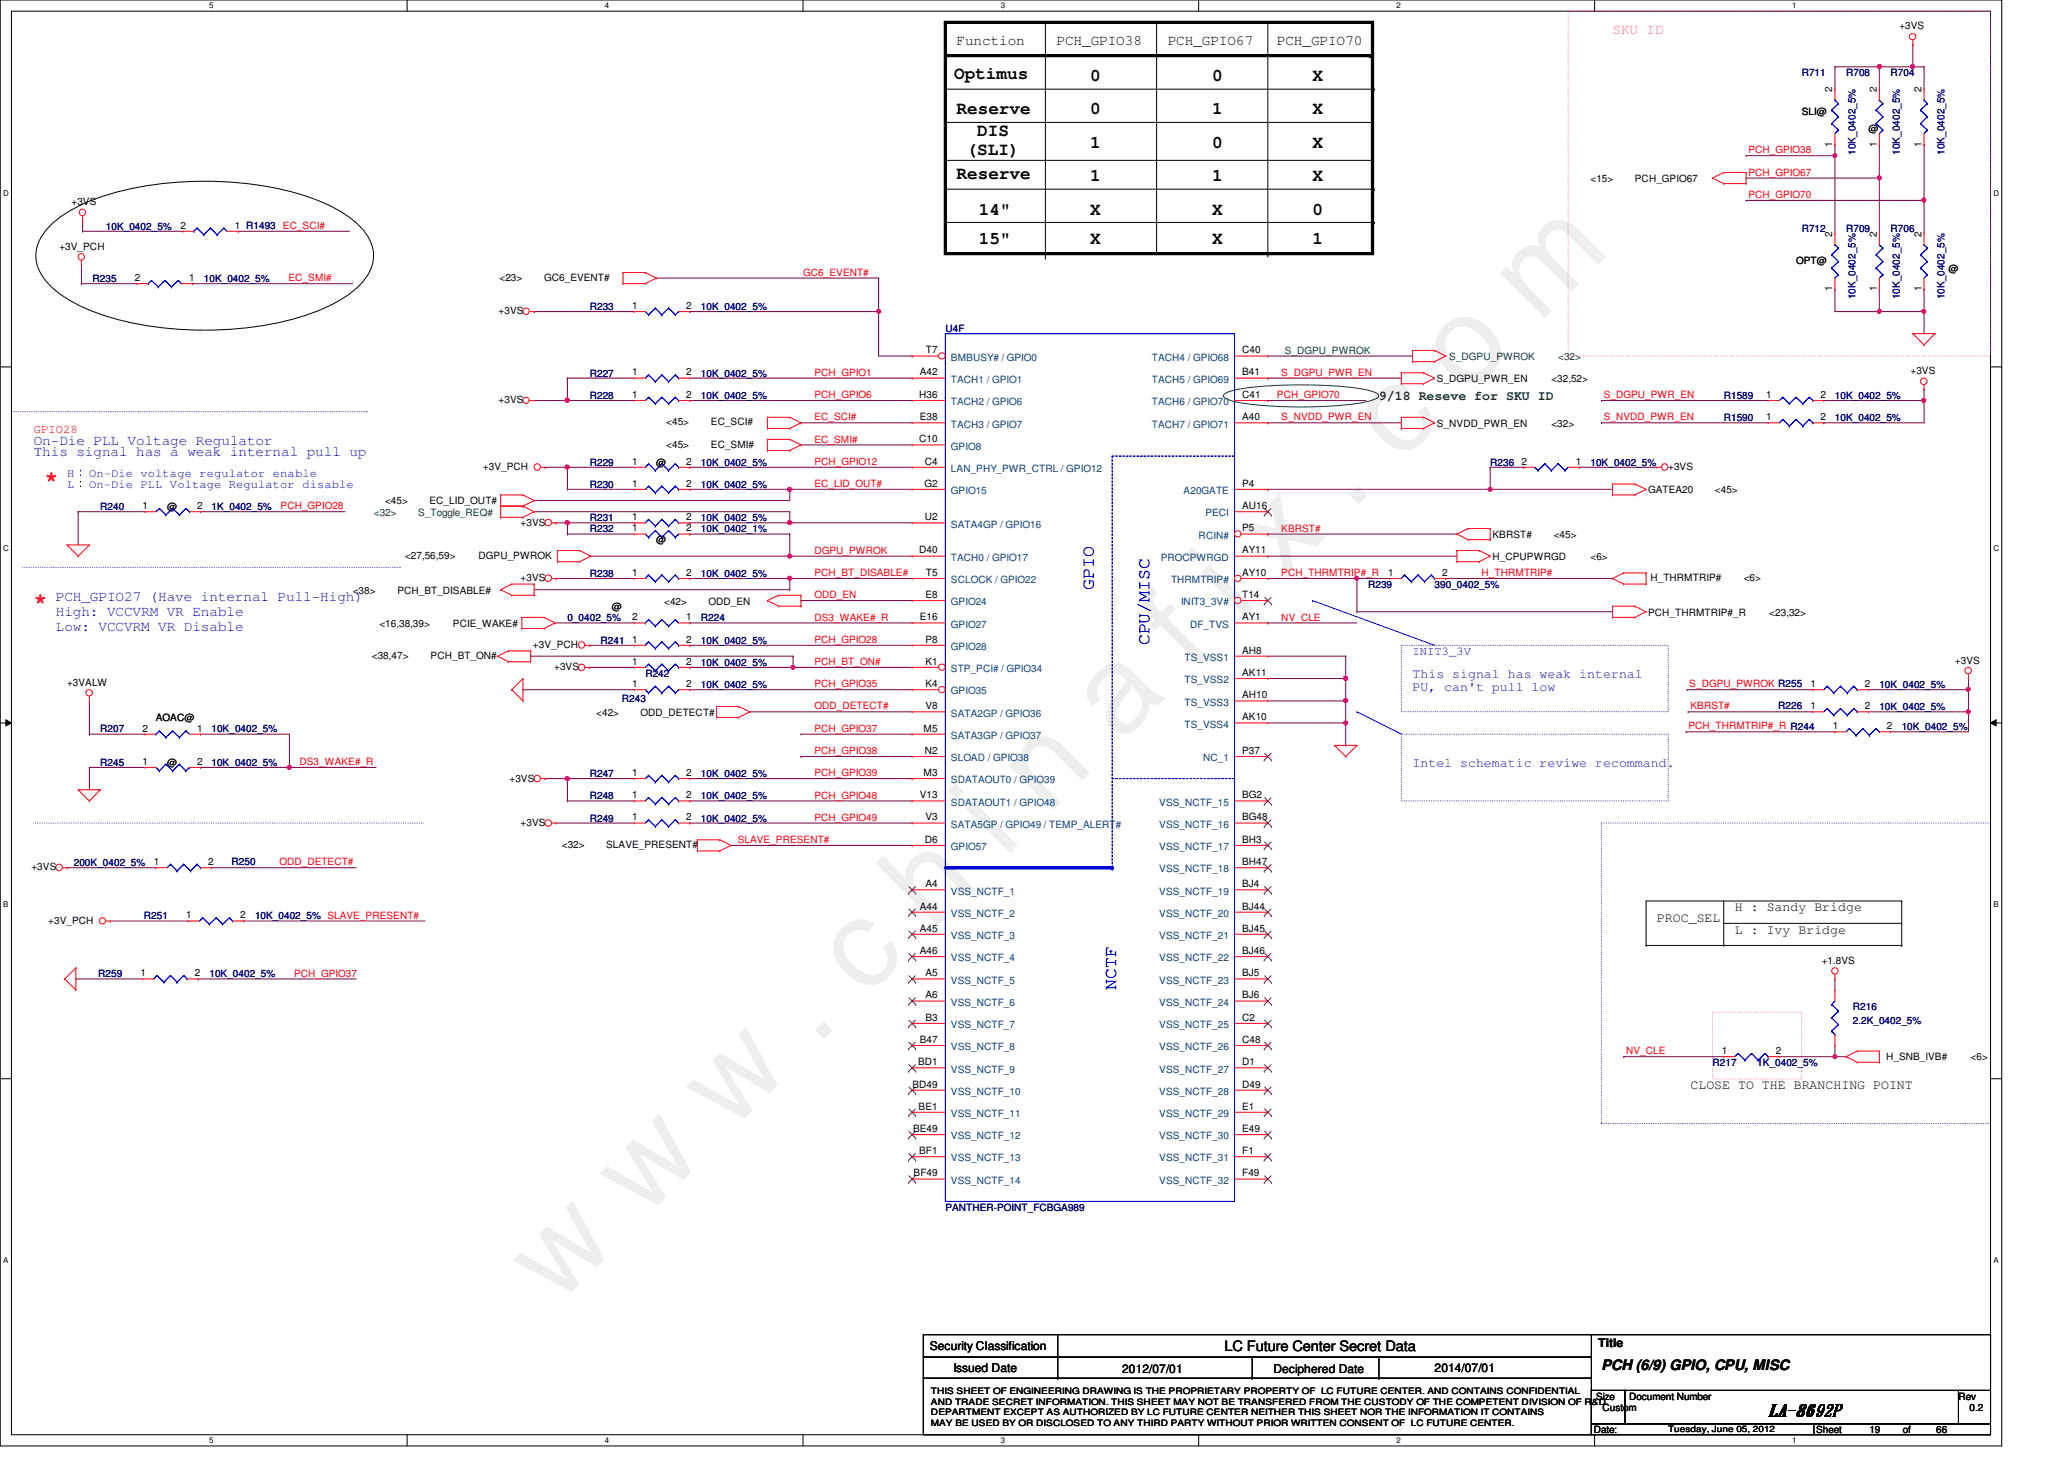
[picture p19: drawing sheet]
<svg xmlns="http://www.w3.org/2000/svg" width="297mm" height="210mm" viewBox="0 0 297 210" stroke-linecap="round" stroke-linejoin="round" font-family="sans-serif">
<defs><g id="words">
<text font-size="17.6" fill="#f0f" x="80.1" y="188" transform="rotate(-45 80.1 188)">w w w . c h i n a f i x . c o m</text>
<g font-size="3.2" fill="#f00">
<text x="6.4" y="69.8">*</text>
<text x="4.9" y="87.5">*</text>
</g>
<g font-size="2.5">
<text x="137.3" y="11.3">Optimus</text>
<text x="156.9" y="11.7">0</text>
<text x="174.5" y="11.7">0</text>
<text x="188.9" y="11.7">X</text>
<text x="137.7" y="16.5">Reserve</text>
<text x="156.9" y="16.5">0</text>
<text x="174.5" y="16.5">1</text>
<text x="188.9" y="16.5">X</text>
<text x="139.1" y="22.4">(SLI)</text>
<text x="140.6" y="19.5">DIS</text>
<text x="156.9" y="21.3">1</text>
<text x="174.5" y="21.3">0</text>
<text x="188.9" y="21.3">X</text>
<text x="137.7" y="25.8">Reserve</text>
<text x="156.9" y="26.1">1</text>
<text x="174.5" y="26.1">1</text>
<text x="188.9" y="26.1">X</text>
<text x="140.9" y="30.9">14&quot;</text>
<text x="140.9" y="35.1">15&quot;</text>
<text x="156.9" y="35.1">X</text>
<text x="156.9" y="30.9">X</text>
<text x="174.5" y="35.1">X</text>
<text x="174.5" y="30.9">X</text>
<text x="188.9" y="30.9">0</text>
<text x="188.9" y="35.1">1</text>
<text x="254.5" y="203.7">LA-8692P</text>
</g>
<g font-size="2.5" fill="#00f">
<text x="157.4" y="84.8" transform="rotate(-90 157.4 84.8)">GPIO</text>
<text x="165.4" y="92.8" transform="rotate(-90 165.4 92.8)">CPU/MISC</text>
<text x="160.6" y="142.4" transform="rotate(-90 160.6 142.4)">NCTF</text>
</g>
<text font-size="2.1" fill="#f0f" x="232.1" y="4.8">SKU ID</text>
<g font-size="2.1">
<text x="137.7" y="6.4">Function</text>
<text x="152.1" y="6.4">PCH_GPIO38</text>
<text x="168.1" y="6.4">PCH_GPIO67</text>
<text x="183.8" y="6.4">PCH_GPIO70</text>
<text x="176.2" y="194.4">LC Future Center Secret Data</text>
<text x="230.5" y="197.1">PCH (6/9) GPIO, CPU, MISC</text>
</g>
<g font-size="2.1" fill="#00f">
<text x="4.9" y="65.6">This signal has a weak internal pull up</text>
<text x="4.9" y="64">On-Die PLL Voltage Regulator</text>
<text x="8" y="86.4">PCH_GPIO27 (Have internal Pull-High)</text>
<text x="8" y="88.6">High: VCCVRM VR Enable</text>
<text x="8" y="90.8">Low: VCCVRM VR Disable</text>
</g>
<text font-size="1.9" fill="#008000" x="198.5" y="57.6">9/18 Reseve for SKU ID</text>
<g font-size="1.9" fill="#00f">
<text x="203.3" y="97.5">This signal has weak internal</text>
<text x="203.3" y="99.5">PU, can't pull low</text>
<text x="203.3" y="110.3">Intel schematic reviwe recommand.</text>
</g>
<g font-size="1.9">
<text x="249.7" y="131.1">H : Sandy Bridge</text>
<text x="238.5" y="132.7">PROC_SEL</text>
<text x="249.7" y="134.3">L : Ivy Bridge</text>
<text x="243.3" y="156.7">CLOSE TO THE BRANCHING POINT</text>
</g>
<text font-size="1.7" fill="#f00" x="4.9" y="62.2">GPIO28</text>
<g font-size="1.7" fill="#00f">
<text x="9.6" y="70.2">L：On-Die PLL Voltage Regulator disable</text>
<text x="9.6" y="68.6">H：On-Die voltage regulator enable</text>
<text x="203.3" y="94.2">INIT3_3V</text>
</g>
<g font-size="1.7">
<text x="133.8" y="194.3">Security Classification</text>
<text x="137.2" y="197.3">Issued Date</text>
<text x="161.5" y="197.5">2012/07/01</text>
<text x="183.3" y="197.5">Deciphered Date</text>
<text x="206.5" y="197.3">2014/07/01</text>
<text x="230" y="193.8">Title</text>
</g>
<g font-size="1.4">
<text x="273.3" y="4.2">+3VS</text>
<text x="259.3" y="16.6">SLI@</text>
<text x="263.7" y="13.3" transform="rotate(-90 263.7 13.3)">2</text>
<text x="270.1" y="13.3" transform="rotate(-90 270.1 13.3)">2</text>
<text x="276.5" y="13.3" transform="rotate(-90 276.5 13.3)">2</text>
<text x="263.7" y="21.1" transform="rotate(-90 263.7 21.1)">1</text>
<text x="268.9" y="19">@</text>
<text x="270.1" y="21.1" transform="rotate(-90 270.1 21.1)">1</text>
<text x="276.5" y="21.1" transform="rotate(-90 276.5 21.1)">1</text>
<text x="10.3" y="29.5">+3VS</text>
<text x="228.9" y="26.2">&lt;15&gt;</text>
<text x="235.3" y="26.2">PCH_GPIO67</text>
<text x="8.5" y="35.9">+3V_PCH</text>
<text x="26" y="32.9">2</text>
<text x="33.8" y="32.9">1 R1493</text>
<text x="263.7" y="34.1" transform="rotate(-90 263.7 34.1)">2</text>
<text x="270.1" y="34.1" transform="rotate(-90 270.1 34.1)">2</text>
<text x="276.5" y="34.1" transform="rotate(-90 276.5 34.1)">2</text>
<text x="19.4" y="40.4">2</text>
<text x="27.2" y="40.4">1</text>
<text x="71.9" y="40.4">&lt;23&gt;</text>
<text x="78.3" y="40.4">GC6_EVENT#</text>
<text x="258.5" y="38">OPT@</text>
<text x="263.7" y="41.9" transform="rotate(-90 263.7 41.9)">1</text>
<text x="270.1" y="41.9" transform="rotate(-90 270.1 41.9)">1</text>
<text x="276.5" y="41.9" transform="rotate(-90 276.5 41.9)">1</text>
<text x="280.4" y="39.1">@</text>
<text x="71.8" y="45.2">+3VS</text>
<text x="91" y="44.4">1</text>
<text x="98.8" y="44.4">2</text>
<text x="133.3" y="50.8">T7</text>
<text x="178.8" y="50.8">C40</text>
<text x="275" y="53.8">+3VS</text>
<text x="71.8" y="58">+3VS</text>
<text x="91" y="54">1</text>
<text x="91" y="57.2">1</text>
<text x="98.8" y="54">2</text>
<text x="98.8" y="57.2">2</text>
<text x="132.3" y="57.2">H36</text>
<text x="132.4" y="54">A42</text>
<text x="178.8" y="57.2">C41</text>
<text x="178.8" y="54">B41</text>
<text x="206.8" y="55">S_DGPU_PWR_EN</text>
<text x="223.3" y="55">&lt;32,52&gt;</text>
<text x="254.2" y="57.2">1</text>
<text x="262" y="57.2">2</text>
<text x="95.9" y="61.2">&lt;45&gt;</text>
<text x="95.9" y="64.4">&lt;45&gt;</text>
<text x="102.3" y="61.2">EC_SCI#</text>
<text x="102.3" y="64.4">EC_SMI#</text>
<text x="132.3" y="63.6">C10</text>
<text x="132.4" y="60.5">E38</text>
<text x="178.8" y="60.5">A40</text>
<text x="206.8" y="61.4">S_NVDD_PWR_EN</text>
<text x="223.3" y="61.4">&lt;32&gt;</text>
<text x="254.2" y="60.5">1</text>
<text x="262" y="60.5">2</text>
<text x="69.5" y="67.6">+3V_PCH</text>
<text x="91" y="70">1</text>
<text x="91" y="66.8">1</text>
<text x="94.4" y="67">@</text>
<text x="98.8" y="70">2</text>
<text x="98.8" y="66.8">2</text>
<text x="133.1" y="70">G2</text>
<text x="133.1" y="66.8">C4</text>
<text x="178.8" y="70">P4</text>
<text x="219" y="66.8">2</text>
<text x="226.8" y="66.8">1</text>
<text x="237.2" y="71">GATEA20</text>
<text x="240.1" y="67.6">+3VS</text>
<text x="246.8" y="71">&lt;45&gt;</text>
<text x="20.5" y="73.2">1</text>
<text x="24" y="73.4">@</text>
<text x="28.4" y="73.2">2</text>
<text x="55.4" y="72.6">&lt;45&gt;</text>
<text x="61.8" y="72.6">EC_LID_OUT#</text>
<text x="74.9" y="75.6">+3VS</text>
<text x="91" y="76.5">1</text>
<text x="91" y="74.8">1</text>
<text x="98.8" y="76.5">2</text>
<text x="98.8" y="74.8">2</text>
<text x="133.1" y="74.8">U2</text>
<text x="178.8" y="76.5">P5</text>
<text x="178.8" y="73.2">AU16</text>
<text x="214.8" y="77.4">KBRST#</text>
<text x="223.6" y="77.4">&lt;45&gt;</text>
<text x="58.3" y="80.4">&lt;27,56,59&gt;</text>
<text x="68.9" y="80.4">DGPU_PWROK</text>
<text x="74.9" y="83.6">+3VS</text>
<text x="91" y="82.8">1</text>
<text x="94.4" y="78.2">@</text>
<text x="98.8" y="82.8">2</text>
<text x="132.3" y="79.6">D40</text>
<text x="133.3" y="82.8">T5</text>
<text x="178.8" y="79.6">AY11</text>
<text x="178.8" y="82.8">AY10</text>
<text x="199.8" y="82.8">1</text>
<text x="207.6" y="82.8">2</text>
<text x="214.8" y="80.6">H_CPUPWRGD</text>
<text x="228.9" y="80.6">&lt;6&gt;</text>
<text x="237.5" y="83.6">H_THRMTRIP#</text>
<text x="250.9" y="83.6">&lt;6&gt;</text>
<text x="50.8" y="85.4">&lt;38&gt;</text>
<text x="57.2" y="85.4">PCH_BT_DISABLE#</text>
<text x="88" y="87.8">@</text>
<text x="91" y="89.2">2</text>
<text x="95.6" y="87">&lt;42&gt;</text>
<text x="98.8" y="89.2">1</text>
<text x="102" y="87">ODD_EN</text>
<text x="132.4" y="89.2">E16</text>
<text x="133.2" y="86">E8</text>
<text x="178.8" y="86">T14</text>
<text x="178.8" y="89.2">AY1</text>
<text x="237.2" y="88.6">PCH_THRMTRIP#_R</text>
<text x="254.6" y="88.6">&lt;23,32&gt;</text>
<text x="53.5" y="94.8">&lt;38,47&gt;</text>
<text x="54.6" y="90.2">&lt;16,38,39&gt;</text>
<text x="62" y="94.8">PCH_BT_ON#</text>
<text x="65.2" y="90.2">PCIE_WAKE#</text>
<text x="76.7" y="93.2">+3V_PCH</text>
<text x="91" y="95.6">1</text>
<text x="91" y="92.5">1</text>
<text x="98.8" y="95.6">2</text>
<text x="98.8" y="92.5">2</text>
<text x="133.2" y="92.5">P8</text>
<text x="133.2" y="95.6">K1</text>
<text x="178.8" y="94">AH8</text>
<text x="281.3" y="95.5">+3VS</text>
<text x="9.6" y="98.6">+3VALW</text>
<text x="79.8" y="96.4">+3VS</text>
<text x="91" y="98.8">1</text>
<text x="98.8" y="98.8">2</text>
<text x="133.2" y="98.8">K4</text>
<text x="178.8" y="100.5">AH10</text>
<text x="178.8" y="97.2">AK11</text>
<text x="260.6" y="98.8">1</text>
<text x="268.4" y="98.8">2</text>
<text x="20.5" y="105.2">2</text>
<text x="22.4" y="103.8">AOAC@</text>
<text x="28.4" y="105.2">1</text>
<text x="85.8" y="103">&lt;42&gt;</text>
<text x="92.2" y="103">ODD_DETECT#</text>
<text x="132.9" y="105.2">M5</text>
<text x="133.2" y="102">V8</text>
<text x="178.8" y="103.6">AK10</text>
<text x="260.6" y="102">1</text>
<text x="263.8" y="104.9">1</text>
<text x="268.4" y="102">2</text>
<text x="271.6" y="104.9">2</text>
<text x="20.5" y="110">1</text>
<text x="24" y="110.2">@</text>
<text x="28.4" y="110">2</text>
<text x="73.3" y="112.4">+3VS</text>
<text x="91" y="111.6">1</text>
<text x="98.8" y="111.6">2</text>
<text x="132.9" y="111.6">M3</text>
<text x="133.1" y="108.5">N2</text>
<text x="178.8" y="108.5">P37</text>
<text x="74.9" y="118.8">+3VS</text>
<text x="91" y="114.9">1</text>
<text x="91" y="118">1</text>
<text x="98.8" y="114.9">2</text>
<text x="98.8" y="118">2</text>
<text x="132.4" y="114.9">V13</text>
<text x="133.2" y="118">V3</text>
<text x="178.8" y="114.9">BG2</text>
<text x="178.8" y="118">BG48</text>
<text x="4.5" y="125.2">+3VS</text>
<text x="22.1" y="124.5">1</text>
<text x="30" y="124.5">2</text>
<text x="80.9" y="122">&lt;32&gt;</text>
<text x="87.2" y="122">SLAVE_PRESENT#</text>
<text x="133.1" y="121.2">D6</text>
<text x="178.8" y="121.2">BH3</text>
<text x="178.8" y="124.5">BH47</text>
<text x="132.4" y="130.9">A44</text>
<text x="133.2" y="127.6">A4</text>
<text x="178.8" y="127.6">BJ4</text>
<text x="178.8" y="130.9">BJ44</text>
<text x="6.9" y="132.9">+3V_PCH</text>
<text x="26.8" y="132.1">1</text>
<text x="34.6" y="132.1">2</text>
<text x="132.4" y="134">A45</text>
<text x="132.4" y="137.2">A46</text>
<text x="178.8" y="134">BJ45</text>
<text x="178.8" y="137.2">BJ46</text>
<text x="20.2" y="140.5">1</text>
<text x="28" y="140.5">2</text>
<text x="133.2" y="140.5">A5</text>
<text x="133.2" y="143.6">A6</text>
<text x="178.8" y="140.5">BJ5</text>
<text x="178.8" y="143.6">BJ6</text>
<text x="262.2" y="138.6">+1.8VS</text>
<text x="133.2" y="146.9">B3</text>
<text x="178.8" y="146.9">C2</text>
<text x="132.1" y="153.2">BD1</text>
<text x="132.4" y="150">B47</text>
<text x="178.8" y="150">C48</text>
<text x="178.8" y="153.2">D1</text>
<text x="247.8" y="151.6">1</text>
<text x="255.6" y="151.6">2</text>
<text x="271.4" y="152.4">H_SNB_IVB#</text>
<text x="283.6" y="152.4">&lt;6&gt;</text>
<text x="131.3" y="156.5">BD49</text>
<text x="132.2" y="159.6">BE1</text>
<text x="178.8" y="156.5">D49</text>
<text x="178.8" y="159.6">E1</text>
<text x="131.4" y="162.9">BE49</text>
<text x="132.3" y="166">BF1</text>
<text x="178.8" y="162.9">E49</text>
<text x="178.8" y="166">F1</text>
<text x="131.5" y="169.2">BF49</text>
<text x="178.8" y="169.2">F49</text>
<text x="229.7" y="201.4">Size</text>
<text x="230.6" y="203">Custom</text>
<text x="234.5" y="201.4">Document Number</text>
<text x="281.9" y="201.4">Rev</text>
<text x="283.5" y="203">0.2</text>
<text x="229.4" y="206.2">Date:</text>
<text x="261.4" y="206.2">Sheet</text>
<text x="269" y="206.2">19</text>
<text x="273.9" y="206.2">of</text>
<text x="278.6" y="206.2">66</text>
</g>
<g font-size="1.4" fill="#000080">
<text x="259.3" y="11">R711</text>
<text x="265.7" y="11">R708</text>
<text x="272.1" y="11">R704</text>
<text x="267" y="22.3" transform="rotate(-90 267 22.3)">10K_0402_5%</text>
<text x="273.4" y="22.3" transform="rotate(-90 273.4 22.3)">10K_0402_5%</text>
<text x="279.8" y="22.3" transform="rotate(-90 279.8 22.3)">10K_0402_5%</text>
<text x="15.2" y="33.1">10K_0402_5%</text>
<text x="259.3" y="33.4">R712</text>
<text x="265.7" y="33.4">R709</text>
<text x="272.1" y="33.4">R706</text>
<text x="13.3" y="40.6">R235</text>
<text x="29.3" y="40.6">10K_0402_5%</text>
<text x="84.9" y="44.6">R233</text>
<text x="100.9" y="44.6">10K_0402_5%</text>
<text x="136.1" y="47.8">U4F</text>
<text x="267" y="43.1" transform="rotate(-90 267 43.1)">10K_0402_5%</text>
<text x="273.4" y="43.1" transform="rotate(-90 273.4 43.1)">10K_0402_5%</text>
<text x="279.8" y="43.1" transform="rotate(-90 279.8 43.1)">10K_0402_5%</text>
<text x="84.9" y="54.2">R227</text>
<text x="84.9" y="57.4">R228</text>
<text x="100.9" y="54.2">10K_0402_5%</text>
<text x="100.9" y="57.4">10K_0402_5%</text>
<text x="248.1" y="57.4">R1589</text>
<text x="264.1" y="57.4">10K_0402_5%</text>
<text x="248.1" y="60.6">R1590</text>
<text x="264.1" y="60.6">10K_0402_5%</text>
<text x="84.9" y="70.2">R230</text>
<text x="84.9" y="67">R229</text>
<text x="100.9" y="70.2">10K_0402_5%</text>
<text x="100.9" y="67">10K_0402_5%</text>
<text x="214.5" y="67">R236</text>
<text x="228.9" y="67">10K_0402_5%</text>
<text x="14.4" y="73.4">R240</text>
<text x="30.4" y="73.4">1K_0402_5%</text>
<text x="84.9" y="76.6">R232</text>
<text x="84.9" y="75">R231</text>
<text x="100.9" y="76.6">10K_0402_1%</text>
<text x="100.9" y="75">10K_0402_5%</text>
<text x="84.9" y="83">R238</text>
<text x="100.9" y="83">10K_0402_5%</text>
<text x="81.7" y="89.4">0_0402_5%</text>
<text x="100.9" y="89.4">R224</text>
<text x="196.9" y="84.6">R239</text>
<text x="206.5" y="84.6">390_0402_5%</text>
<text x="86.4" y="92.6">R241</text>
<text x="100.9" y="95.8">10K_0402_5%</text>
<text x="100.9" y="92.6">10K_0402_5%</text>
<text x="89.5" y="101">R243</text>
<text x="92.9" y="97.4">R242</text>
<text x="100.9" y="99">10K_0402_5%</text>
<text x="270.5" y="99">10K_0402_5%</text>
<text x="14.4" y="105.4">R207</text>
<text x="30.4" y="105.4">10K_0402_5%</text>
<text x="255.9" y="102">R226</text>
<text x="270.5" y="102.2">10K_0402_5%</text>
<text x="273.7" y="105.1">10K_0402_5%</text>
<text x="14.4" y="110.2">R245</text>
<text x="30.4" y="110.2">10K_0402_5%</text>
<text x="84.9" y="111.8">R247</text>
<text x="100.9" y="111.8">10K_0402_5%</text>
<text x="84.9" y="115">R248</text>
<text x="84.9" y="118.2">R249</text>
<text x="100.9" y="115">10K_0402_5%</text>
<text x="100.9" y="118.2">10K_0402_5%</text>
<text x="10.6" y="124.6">200K_0402_5%</text>
<text x="33.3" y="124.4">R250</text>
<text x="20.7" y="132.2">R251</text>
<text x="36.7" y="132.2">10K_0402_5% SLAVE_PRESENT#</text>
<text x="14.1" y="140.6">R259</text>
<text x="30.1" y="140.6">10K_0402_5%</text>
<text x="266.7" y="145.4">R216</text>
<text x="266.7" y="147.3">2.2K_0402_5%</text>
<text x="246.5" y="153.4">R217</text>
<text x="252.9" y="153.4">1K_0402_5%</text>
<text x="136.1" y="174.2">PANTHER-POINT_FCBGA989</text>
</g>
<g font-size="1.4" fill="#f00">
<text x="251.6" y="22.1">PCH_GPIO38</text>
<text x="251.6" y="25.3">PCH_GPIO67</text>
<text x="251.6" y="28.5">PCH_GPIO70</text>
<text x="40.7" y="32.9">EC_SCI#</text>
<text x="41.5" y="40.5">EC_SMI#</text>
<text x="115.6" y="39.7">GC6_EVENT#</text>
<text x="117.2" y="57.3">PCH_GPIO6</text>
<text x="117.2" y="54.1">PCH_GPIO1</text>
<text x="183.8" y="57.3">PCH_GPIO70</text>
<text x="184.4" y="54.1">S_DGPU_PWR_EN</text>
<text x="230.8" y="57.3">S_DGPU_PWR_EN</text>
<text x="117.2" y="60.5">EC_SCI#</text>
<text x="117.2" y="63.7">EC_SMI#</text>
<text x="184.4" y="60.5">S_NVDD_PWR_EN</text>
<text x="230.8" y="60.5">S_NVDD_PWR_EN</text>
<text x="117.2" y="70.1">EC_LID_OUT#</text>
<text x="117.2" y="66.9">PCH_GPIO12</text>
<text x="40.4" y="73.3">PCH_GPIO28</text>
<text x="184.4" y="76.5">KBRST#</text>
<text x="117.2" y="79.7">DGPU_PWROK</text>
<text x="117.2" y="82.9">PCH_BT_DISABLE#</text>
<text x="184.4" y="82.9">PCH_THRMTRIP#_R</text>
<text x="213.2" y="82.9">H_THRMTRIP#</text>
<text x="117.2" y="86.1">ODD_EN</text>
<text x="117.2" y="89.3">DS3_WAKE#_R</text>
<text x="184.4" y="89.3">NV_CLE</text>
<text x="117.2" y="95.7">PCH_BT_ON#</text>
<text x="117.2" y="92.5">PCH_GPIO28</text>
<text x="117.2" y="98.9">PCH_GPIO35</text>
<text x="243.1" y="98.9">S_DGPU_PWROK R255</text>
<text x="117.2" y="102.1">ODD_DETECT#</text>
<text x="117.2" y="105.3">PCH_GPIO37</text>
<text x="243" y="104.9">PCH_THRMTRIP#_R R244</text>
<text x="243.3" y="102.1">KBRST#</text>
<text x="43.1" y="110.1">DS3_WAKE#_R</text>
<text x="117.2" y="108.5">PCH_GPIO38</text>
<text x="117.2" y="111.7">PCH_GPIO39</text>
<text x="117.2" y="118.1">PCH_GPIO49</text>
<text x="117.2" y="114.9">PCH_GPIO48</text>
<text x="40.2" y="124.5">ODD_DETECT#</text>
<text x="106.2" y="121.3">SLAVE_PRESENT#</text>
<text x="42.3" y="140.5">PCH_GPIO37</text>
<text x="234" y="151.7">NV_CLE</text>
</g>
<g font-size="1.4" fill="#004080">
<text x="136.9" y="51.9">BMBUSY# / GPIO0</text>
<text x="165.8" y="51.9">TACH4 / GPIO68</text>
<text x="136.9" y="58.3">TACH2 / GPIO6</text>
<text x="136.9" y="55.1">TACH1 / GPIO1</text>
<text x="165.8" y="58.3">TACH6 / GPIO70</text>
<text x="165.8" y="55.1">TACH5 / GPIO69</text>
<text x="136.9" y="61.5">TACH3 / GPIO7</text>
<text x="136.9" y="64.7">GPIO8</text>
<text x="165.8" y="61.5">TACH7 / GPIO71</text>
<text x="136.9" y="67.9">LAN_PHY_PWR_CTRL / GPIO12</text>
<text x="136.9" y="71.1">GPIO15</text>
<text x="170.3" y="71.1">A20GATE</text>
<text x="136.9" y="75.9">SATA4GP / GPIO16</text>
<text x="172.5" y="77.5">RCIN#</text>
<text x="173.5" y="74.3">PECI</text>
<text x="136.9" y="80.7">TACH0 / GPIO17</text>
<text x="136.9" y="83.9">SCLOCK / GPIO22</text>
<text x="167" y="80.7">PROCPWRGD</text>
<text x="168.5" y="83.9">THRMTRIP#</text>
<text x="136.9" y="87.1">GPIO24</text>
<text x="170" y="87.1">INIT3_3V#</text>
<text x="136.9" y="90.3">GPIO27</text>
<text x="136.9" y="93.5">GPIO28</text>
<text x="170.5" y="95.1">TS_VSS1</text>
<text x="171.3" y="90.3">DF_TVS</text>
<text x="136.9" y="96.7">STP_PCI# / GPIO34</text>
<text x="136.9" y="99.9">GPIO35</text>
<text x="170.5" y="101.5">TS_VSS3</text>
<text x="170.5" y="98.3">TS_VSS2</text>
<text x="136.9" y="106.3">SATA3GP / GPIO37</text>
<text x="136.9" y="103.1">SATA2GP / GPIO36</text>
<text x="170.5" y="104.7">TS_VSS4</text>
<text x="136.9" y="109.5">SLOAD / GPIO38</text>
<text x="136.9" y="112.7">SDATAOUT0 / GPIO39</text>
<text x="173.1" y="109.5">NC_1</text>
<text x="136.9" y="119.1">SATA5GP / GPIO49 / TEMP_ALERT#</text>
<text x="136.9" y="115.9">SDATAOUT1 / GPIO48</text>
<text x="166.8" y="115.9">VSS_NCTF_15</text>
<text x="166.8" y="119.1">VSS_NCTF_16</text>
<text x="136.9" y="122.3">GPIO57</text>
<text x="166.8" y="122.3">VSS_NCTF_17</text>
<text x="166.8" y="125.5">VSS_NCTF_18</text>
<text x="136.9" y="128.7">VSS_NCTF_1</text>
<text x="136.9" y="131.9">VSS_NCTF_2</text>
<text x="166.8" y="128.7">VSS_NCTF_19</text>
<text x="166.8" y="131.9">VSS_NCTF_20</text>
<text x="136.9" y="135.1">VSS_NCTF_3</text>
<text x="166.8" y="135.1">VSS_NCTF_21</text>
<text x="136.9" y="138.3">VSS_NCTF_4</text>
<text x="136.9" y="141.5">VSS_NCTF_5</text>
<text x="166.8" y="138.3">VSS_NCTF_22</text>
<text x="166.8" y="141.5">VSS_NCTF_23</text>
<text x="136.9" y="144.7">VSS_NCTF_6</text>
<text x="136.9" y="147.9">VSS_NCTF_7</text>
<text x="166.8" y="144.7">VSS_NCTF_24</text>
<text x="166.8" y="147.9">VSS_NCTF_25</text>
<text x="136.9" y="151.1">VSS_NCTF_8</text>
<text x="136.9" y="154.3">VSS_NCTF_9</text>
<text x="166.8" y="151.1">VSS_NCTF_26</text>
<text x="166.8" y="154.3">VSS_NCTF_27</text>
<text x="136.9" y="157.5">VSS_NCTF_10</text>
<text x="136.9" y="160.7">VSS_NCTF_11</text>
<text x="166.8" y="157.5">VSS_NCTF_28</text>
<text x="166.8" y="160.7">VSS_NCTF_29</text>
<text x="136.9" y="163.9">VSS_NCTF_12</text>
<text x="136.9" y="167.1">VSS_NCTF_13</text>
<text x="166.8" y="163.9">VSS_NCTF_30</text>
<text x="166.8" y="167.1">VSS_NCTF_31</text>
<text x="136.9" y="170.3">VSS_NCTF_14</text>
<text x="166.8" y="170.3">VSS_NCTF_32</text>
</g>
<g font-size="1.4" fill="#008000">
<text x="184.9" y="50.9">S_DGPU_PWROK</text>
<text x="208.6" y="51.8">S_DGPU_PWROK</text>
<text x="224.2" y="51.8">&lt;32&gt;</text>
<text x="53.8" y="74.2">&lt;32&gt;</text>
<text x="60.2" y="74.2">S_Toggle_REQ#</text>
</g>
<g font-size="1.3">
<text x="134" y="200.6">THIS SHEET OF ENGINEERING DRAWING IS THE PROPRIETARY PROPERTY OF LC FUTURE CENTER. AND CONTAINS CONFIDENTIAL</text>
<text x="134" y="202.1">AND TRADE SECRET INFORMATION. THIS SHEET MAY NOT BE TRANSFERED FROM THE CUSTODY OF THE COMPETENT DIVISION OF R&amp;D</text>
<text x="134" y="203.6">DEPARTMENT EXCEPT AS AUTHORIZED BY LC FUTURE CENTER NEITHER THIS SHEET NOR THE INFORMATION IT CONTAINS</text>
<text x="134" y="205.1">MAY BE USED BY OR DISCLOSED TO ANY THIRD PARTY WITHOUT PRIOR WRITTEN CONSENT OF LC FUTURE CENTER.</text>
<text x="240.1" y="206">Tuesday, June 05, 2012</text>
</g>
<g font-size="1.1">
<text x="30.1" y="1.1">5</text>
<text x="87" y="1.1">4</text>
<text x="144" y="1.1">3</text>
<text x="201" y="1.1">2</text>
<text x="257.9" y="1.1">1</text>
<text x=".5" y="28.2">D</text>
<text x="286.9" y="28.2">D</text>
<text x=".5" y="79.3">C</text>
<text x="286.9" y="79.3">C</text>
<text x=".5" y="130.6">B</text>
<text x="286.9" y="130.6">B</text>
<text x=".5" y="181.7">A</text>
<text x="286.9" y="181.7">A</text>
<text x="30.1" y="207.6">5</text>
<text x="87" y="207.6">4</text>
<text x="144" y="207.6">3</text>
<text x="201" y="207.6">2</text>
<text x="257.9" y="207.6">1</text>
</g>
</g></defs>
<path d="M0 0h288.1v208h-288.1zM1.6 1.6h284.9v204.8h-284.9z" fill="none" stroke="#000" stroke-width=".14"/>
<g fill="#fff">
<path d="M30.1 .2h.6v1.2h-.6z"/>
<path d="M30.1 206.6h.6v1.2h-.6z"/>
</g>
<path d="M58.6 0v1.6M58.6 206.4v1.6" fill="none" stroke="#000" stroke-width=".14"/>
<g fill="#fff">
<path d="M87 .2h.6v1.2h-.6z"/>
<path d="M87 206.6h.6v1.2h-.6z"/>
</g>
<path d="M115.6 0v1.6M115.6 206.4v1.6" fill="none" stroke="#000" stroke-width=".14"/>
<g fill="#fff">
<path d="M144 .2h.6v1.2h-.6z"/>
<path d="M144 206.6h.6v1.2h-.6z"/>
</g>
<path d="M172.5 0v1.6M172.5 206.4v1.6" fill="none" stroke="#000" stroke-width=".14"/>
<g fill="#fff">
<path d="M201 .2h.5v1.2h-.5z"/>
<path d="M201 206.6h.5v1.2h-.5z"/>
</g>
<path d="M229.5 0v1.6M229.5 206.4v1.6" fill="none" stroke="#000" stroke-width=".14"/>
<g fill="#fff">
<path d="M257.9 .2h.6v1.2h-.6z"/>
<path d="M257.9 206.6h.6v1.2h-.6z"/>
<path d="M.5 27.2h.7v1.2h-.7z"/>
<path d="M286.9 27.2h.8v1.2h-.8z"/>
<path d="M.5 78.4h.7v1.1h-.7z"/>
<path d="M286.9 78.4h.8v1.1h-.8z"/>
</g>
<path d="M0 52.8h1.6M286.5 52.8h1.6" fill="none" stroke="#000" stroke-width=".14"/>
<g fill="#fff">
<path d="M.5 129.6h.7v1.2h-.7z"/>
<path d="M286.9 129.6h.7v1.2h-.7z"/>
</g>
<path d="M0 104h1.6M.8 103.5l.8 .5-.8 .4zM286.5 104l.8-.5v.9zM286.5 104h1.6" fill="none" stroke="#000" stroke-width=".14"/>
<path d="M.8 103.5l.8 .5-.8 .4zM286.5 104l.8-.5v.9z" fill="#000"/>
<g fill="#fff">
<path d="M.5 180.8h.7v1.1h-.7z"/>
<path d="M286.9 180.8h.7v1.1h-.7z"/>
</g>
<g fill="none" stroke="#000" stroke-width=".14">
<path d="M136.1 12.8h61.7M136.1 17.6h61.4M150.4 3.2v33.9M166.5 3.2v33.3M182.5 3.2v33.6M197.5 17.6h.1M197.8 12.8h.1M6.9 32.8a18.5 18.5 0 0 1 7.8-4.5 50.8 50.8 0 0 1 29.5 0 18.6 18.6 0 0 1 7.9 4.5 5.4 5.4 0 0 1 0 7.9 18.7 18.7 0 0 1-7.9 4.6 50.5 50.5 0 0 1-29.5 0 18.6 18.6 0 0 1-7.8-4.6 5.4 5.4 0 0 1 0-7.9zM136.1 23.1h61.4M136.1 27.2h61.7M136.1 32h61.7M197.5 23.1h.1"/>
<path d="M236.9 136h36.8M236.9 129.6h36.8M248.1 136h.1M248.1 132.8h25.6M248.1 129.6v6.4M273.7 132.8h.1M273.7 136h.1M273.7 129.6h.1M273.7 129.6v6.4M0 155.2h1.6M286.5 155.2h1.6"/>
</g>
<g fill="none" stroke="#00f" stroke-width=".14" stroke-dasharray="0 .3">
<path d="M1.6 59.2h51.3M52.9 59.2h.1M3.3 81.6h54.4M57.7 81.6h.1M201.7 92.8h38.4v9.6h-38.4zM4.9 118.4h56M60.9 118.4h.1M201.7 105.6h38.4v9.6h-38.4zM230.5 118.4h56M230.5 118.4v43.2M286.5 118.4h.1M230.5 161.6h56"/>
<path d="M286.5 161.6h.1"/>
</g>
<path d="M225.7 1.6h60.8v49.6h-60.8zM246.5 145.6h12.8v9.6h-12.8z" fill="none" stroke="#f0f" stroke-width=".14" stroke-dasharray="0 .3"/>
<path d="M136.1 3.2h61.4v33.3h-61.4zM136.1 8h61.1" fill="none" stroke="#000" stroke-width=".47"/>
<circle cx="197.2" cy="8" r=".23" fill="#000"/>
<path d="M11.3 73.6h.1M11.3 73.6v4.8M11.3 73.6h9.6M28.9 73.6h.1M28.9 73.6h20.8M12.9 110.4h.1M12.9 110.4v3.2M12.9 110.4h8M41.7 110.4h.1M41.7 110.4h12.4" fill="none" stroke="#800040" stroke-width=".14"/>
<circle cx="41.6" cy="110.4" r=".31" fill="#f0f"/>
<circle cx="41.6" cy="110.4" r=".31" fill="none" stroke="#f0f" stroke-width=".14"/>
<path d="M270.5 9.6h.1M270.5 9.6h4.8M9.6 124.8h.1M9.6 124.8h12.8" fill="none" stroke="#800040" stroke-width=".14"/>
<circle cx="275.2" cy="9.6" r=".31" fill="#f0f"/>
<circle cx="275.2" cy="9.6" r=".31" fill="none" stroke="#f0f" stroke-width=".14"/>
<circle cx="270.5" cy="9.6" r=".31" fill="#f0f"/>
<circle cx="270.5" cy="9.6" r=".31" fill="none" stroke="#f0f" stroke-width=".14"/>
<g fill="none" stroke="#800040" stroke-width=".14">
<path d="M99.3 57.6h32M99.3 54.4h32M99.3 67.2h32M76.9 84.8h36.8M85 80h28.7M99.3 89.6h32M195.3 88h36.8M283.3 99.2h.1M283.3 99.2v3.2M99.3 118.4h32M99.3 115.2h32M30.4 124.8h.1"/>
<path d="M30.4 124.8h20.9"/>
</g>
<circle cx="283.2" cy="99.2" r=".3" fill="#f0f"/>
<circle cx="283.2" cy="99.2" r=".3" fill="none" stroke="#f0f" stroke-width=".14"/>
<path d="M270.5 41.6h.1M270.5 41.6v3.2M182.5 70.4h32M99.3 92.8h32M99.3 99.2h32M99.3 112h32M242.9 102.4h.1M242.9 102.4h18M268.9 102.4h.1M268.9 102.4h14.4" fill="none" stroke="#800040" stroke-width=".14"/>
<circle cx="270.5" cy="44.8" r=".3" fill="#f0f"/>
<circle cx="270.5" cy="44.8" r=".3" fill="none" stroke="#f0f" stroke-width=".14"/>
<path d="M251.3 25.6h.1M251.3 25.6h19.2M270.5 25.6h.1M270.5 25.6v8" fill="none" stroke="#800040" stroke-width=".14"/>
<circle cx="270.5" cy="25.6" r=".31" fill="#f0f"/>
<circle cx="270.5" cy="25.6" r=".31" fill="none" stroke="#f0f" stroke-width=".14"/>
<path d="M270.5 9.6h.1M270.5 9.6v3.2M264.1 22.4h.1M264.1 22.4v11.2" fill="none" stroke="#800040" stroke-width=".14"/>
<circle cx="264.1" cy="22.4" r=".3" fill="#f0f"/>
<circle cx="264.1" cy="22.4" r=".3" fill="none" stroke="#f0f" stroke-width=".14"/>
<g fill="none" stroke="#800040" stroke-width=".14">
<path d="M264.1 9.6h.1M264.1 9.6v3.2M264.1 9.6h6.4M270.5 9.6h.1M251.3 22.4h.1M264.1 20.8h.1M264.1 20.8v1.6h-12.8M270.5 20.8h.1M270.5 20.8v4.8M94.4 40h32M264.1 41.6h.1M264.1 41.6v3.2h6.4"/>
<path d="M270.5 44.8h.1M233.7 152h14.4M264.1 150.4h.1M264.1 152h.1M264.1 150.4v1.6M264.1 152h1.6"/>
</g>
<circle cx="264.1" cy="152" r=".3" fill="#f0f"/>
<circle cx="264.1" cy="152" r=".3" fill="none" stroke="#f0f" stroke-width=".14"/>
<g fill="none" stroke="#800040" stroke-width=".14">
<path d="M275.3 6.4h.1M275.3 6.4v3.2M251.3 28.8h.1M251.3 28.8h25.6M270.5 44.8h6.4M276.9 44.8h.1M276.9 41.6h.1M276.9 41.6v6.4M76.9 72h36.8M242.8 99.2h.1M242.8 99.2h18.1M268.9 99.2h.1"/>
<path d="M283.3 97.6h.1M283.3 97.6v1.6h-14.4M12.9 105.6h.1M12.9 105.6h8M12.9 100.8v4.8M28.9 105.6h.1M28.9 110.4h.1M28.9 105.6h12.8v4.8M28.9 110.4h12.8M41.7 110.4h.1M10.9 140.8h.1M10.9 140.8h9.6"/>
<path d="M28.5 140.8h.1M28.5 140.8h22.8M256.1 152h.1M256.1 152h8M264.1 140.8h.1M264.1 140.8v1.6"/>
</g>
<circle cx="276.9" cy="44.8" r=".3" fill="#f0f"/>
<circle cx="276.9" cy="44.8" r=".3" fill="none" stroke="#f0f" stroke-width=".14"/>
<path d="M276.9 28.8h.1M276.9 28.8v4.8" fill="none" stroke="#800040" stroke-width=".14"/>
<circle cx="276.9" cy="28.8" r=".3" fill="#f0f"/>
<circle cx="276.9" cy="28.8" r=".3" fill="none" stroke="#f0f" stroke-width=".14"/>
<path d="M275.3 9.6h.1M275.3 9.6h1.6M276.9 9.6h.1M276.9 9.6v3.2M276.9 20.8h.1M276.9 20.8v8M283.3 102.4h.1M283.3 102.4v2.9" fill="none" stroke="#800040" stroke-width=".14"/>
<circle cx="283.2" cy="102.4" r=".3" fill="#f0f"/>
<circle cx="283.2" cy="102.4" r=".3" fill="none" stroke="#f0f" stroke-width=".14"/>
<g fill="none" stroke="#800040" stroke-width=".14">
<path d="M11.7 38.1v2.7M11.9 31.7h.1M11.9 33.3h.1M11.9 31.7v1.6M11.9 33.3h14.4M34.3 33.3h.1M34.3 33.3h16M11.7 40.8h.1M11.7 40.8h8M27.7 40.8h.1M27.7 40.8h23.1M230.5 57.6h24"/>
<path d="M262.5 57.6h.1M262.5 57.6h14.4M276.9 56h.1M276.9 57.6h.1M276.9 56v4.8M76.4 94.4h37.7M242.7 105.3h.1M242.7 105.3h21.4M272.1 105.3h.1M272.1 105.3h11.2M15.9 132.5h.1M15.9 132.5h11.2"/>
<path d="M35.1 132.5h.1M35.1 132.5h26.1"/>
</g>
<circle cx="276.8" cy="57.6" r=".31" fill="#f0f"/>
<circle cx="276.8" cy="57.6" r=".31" fill="none" stroke="#f0f" stroke-width=".14"/>
<path d="M76.9 73.6h36.8M227.3 67.2h11.2M230.5 60.8h24M262.5 60.8h.1M262.5 60.8h14.4" fill="none" stroke="#800040" stroke-width=".14"/>
<g fill="none" stroke="#f00" stroke-width=".14">
<path d="M264.1 12.8h.1M264.1 12.8v1.6M264.1 19.2v1.6M270.5 12.8h.1M270.5 12.8v1.6M270.5 19.2v1.6M275.3 6.4h.1M275.3 5.8v.6M276.9 12.8h.1M276.9 12.8v1.6M276.9 19.2v1.6M11.7 38.1h.1"/>
<path d="M11.7 37.5v.6M11.9 31.7h.1M11.9 31.1v.6M26.3 33.3h.1M26.3 33.3h1.6M32.7 33.3h1.6M34.3 33.3h.1M246.5 25.6h.1M246.5 25.6l1.6 .8M248.1 24.8h.1M248.1 26.4h.1M248.1 24.8h3.2"/>
<path d="M248.1 24.8l-1.6 .8M248.1 26.4h3.2M251.3 26.4h.1M251.3 24.8h.1M251.3 24.8v1.6M264.1 20.8h.1M264.1 33.6h.1M264.1 33.6v1.6M270.5 20.8h.1M270.5 33.6h.1M270.5 33.6v1.6M276.9 33.6h.1"/>
<path d="M276.9 20.8h.1M276.9 33.6v1.6M19.7 40.8h.1M19.7 40.8h1.6M26.1 40.8h1.6M27.7 40.8h.1M254.5 57.6h.1M254.5 57.6h1.6M260.9 57.6h1.6M262.5 57.6h.1M264.1 41.6h.1M264.1 40v1.6"/>
<path d="M270.5 41.6h.1M270.5 40v1.6M275.3 48h.1M275.3 48h3.2M275.3 48l1.6 1.6M276.9 49.6h.1M276.9 56h.1M276.9 41.6h.1M276.9 40v1.6M276.9 55.4v.6M278.5 48h.1M278.5 48l-1.6 1.6"/>
<path d="M9.6 78.4h.1M9.6 78.4h3.3M9.6 78.4l1.7 1.6M12.9 78.4h.1M12.9 78.4l-1.6 1.6M20.9 73.6h.1M20.9 73.6h1.5M27.3 73.6h1.6M28.9 73.6h.1M238.5 67.2h.1M238.5 67.2h.6M254.5 60.8h.1"/>
<path d="M254.5 60.8h1.6M260.9 60.8h1.6M262.5 60.8h.1M11.3 80h.1M260.9 99.2h.1M260.9 99.2h1.6M267.3 99.2h1.6M268.9 99.2h.1M283.3 97.6h.1M283.3 97v.6M11.3 113.6h.1M11.3 113.6h3.1"/>
<path d="M11.3 113.6l1.6 1.6M12.9 115.2h.1M12.9 100.8h.1M12.9 100.2v.6M14.4 113.6h.1M14.4 113.6l-1.5 1.6M20.9 110.4h.1M20.9 105.6h.1M20.9 110.4h1.5M20.9 105.6h1.5M27.3 110.4h1.6M27.3 105.6h1.6"/>
<path d="M28.9 110.4h.1M28.9 105.6h.1M260.9 102.4h.1M260.9 102.4h1.6M264.1 105.3h.1M264.1 105.3h1.6M267.3 102.4h1.6M268.9 102.4h.1M270.5 105.3h1.6M272.1 105.3h.1M9 124.8h.6M9.6 124.8h.1"/>
<path d="M10.9 139.2h.1M10.9 139.2v3.2M10.9 139.2l-1.6 1.6M15.2 132.5h.7M15.9 132.5h.1M22.4 124.8h.1M22.4 124.8h1.6M27.1 132.5h.1M27.1 132.5h1.6M28.9 124.8h1.5M30.4 124.8h.1M33.5 132.5h1.6"/>
<path d="M35.1 132.5h.1M9.3 140.8h.1M9.3 140.8l1.6 1.6M10.9 142.4h.1M20.5 140.8h.1M20.5 140.8h1.6M26.9 140.8h1.6M28.5 140.8h.1M248.1 152h.1M248.1 152h1.6M254.5 152h1.6M256.1 152h.1"/>
<path d="M264.1 140.8h.1M264.1 142.4h.1M264.1 150.4h.1M264.1 140.2v.6M264.1 142.4v1.6M264.1 148.8v1.6M265.7 152h.1M265.7 152l1.6 .8M267.3 151.2h.1M267.3 152.8h.1M267.3 151.2h3.2M267.3 151.2l-1.6 .8"/>
<path d="M267.3 152.8h3.2M270.5 152.8h.1M270.5 151.2h.1M270.5 151.2v1.6"/>
<circle cx="275.3" cy="5.3" r=".46"/>
<circle cx="11.7" cy="37" r=".46"/>
<circle cx="11.9" cy="30.6" r=".46"/>
<circle cx="276.8" cy="54.9" r=".47"/>
<circle cx="239.6" cy="67.2" r=".46"/>
<circle cx="12.8" cy="99.7" r=".46"/>
<circle cx="283.2" cy="96.5" r=".47"/>
<circle cx="8.5" cy="124.8" r=".47"/>
<circle cx="14.7" cy="132.5" r=".45"/>
<circle cx="264.1" cy="139.7" r=".46"/>
</g>
<g fill="none" stroke="#000" stroke-width=".14">
<path d="M132.9 192h96.1v3.2h-96.1zM132.9 195.2h96.1v3.1h-96.1zM132.9 198.3h96.1v8.1h-96.1zM152.2 195.2h.1M152.2 198.3h.1M152.2 192v6.3M180.2 198.3h.1M180.2 195.2v3.1M198.5 198.3h.1M198.5 195.2v3.1M228.9 192h57.6M286.5 192h.1"/>
<path d="M286.5 192v8M229 200h4.8v4.9h-4.8zM229 204.9h32v1.5h-32zM233.8 200h48.1v4.9h-48.1zM261 204.9h25.5v1.5h-25.5zM281.9 200h4.6v4.9h-4.6z"/>
</g>
<g fill="none" stroke="#00f" stroke-width=".14">
<path d="M263.6 17.8h.1M263.6 15.8h.1M263.6 17.8l1 .9M263.6 15.8l1 1M264.1 14.4h.1M264.1 14.4l.5 .5M264.6 18.7h.1M264.6 16.8h.1M264.6 14.9h.1M264.6 18.7l-.5 .5M264.6 16.8l-1 1M264.6 14.9l-1 .9"/>
<path d="M270 17.8h.1M270 15.8h.1M270 17.8l1 .9M270 15.8l1 1M270.5 14.4h.1M270.5 14.4l.5 .5M271 18.7h.1M271 16.8h.1M271 14.9h.1M271 18.7l-.5 .5M271 16.8l-1 1M271 14.9l-1 .9"/>
<path d="M276.4 17.8h.1M276.4 15.8h.1M276.4 17.8l1 .9M276.4 15.8l1 1M276.9 14.4h.1M276.9 14.4l.5 .5M277.4 18.7h.1M277.4 16.8h.1M277.4 14.9h.1M277.4 18.7l-.5 .5M277.4 16.8l-1 1M277.4 14.9l-1 .9"/>
<path d="M27.9 33.3h.1M28.4 32.8h.1M28.4 32.8l.9 1M28.4 32.8l-.5 .5M29.3 33.8h.1M30.3 32.8h.1M30.3 32.8l.9 1M30.3 32.8l-1 1M31.2 33.8h.1M32.2 32.8h.1M32.2 32.8l.5 .5M32.2 32.8l-1 1"/>
<path d="M263.6 38.6h.1M263.6 36.7h.1M263.6 38.6l1 .9M263.6 36.7l1 .9M264.1 35.2h.1M264.1 35.2l.5 .5M264.6 39.5h.1M264.6 37.6h.1M264.6 35.7h.1M264.6 39.5l-.5 .5M264.6 37.6l-1 1M264.6 35.7l-1 1"/>
<path d="M270 38.6h.1M270 36.7h.1M270 38.6l1 .9M270 36.7l1 .9M270.5 35.2h.1M270.5 35.2l.5 .5M271 39.5h.1M271 37.6h.1M271 35.7h.1M271 39.5l-.5 .5M271 37.6l-1 1M271 35.7l-1 1"/>
<path d="M276.4 38.6h.1M276.4 36.7h.1M276.4 38.6l1 .9M276.4 36.7l1 .9M276.9 35.2h.1M276.9 35.2l.5 .5M277.4 39.5h.1M277.4 37.6h.1M277.4 35.7h.1M277.4 39.5l-.5 .5M277.4 37.6l-1 1M277.4 35.7l-1 1"/>
<path d="M21.3 40.8h.1M21.8 40.3h.1M21.8 40.3l1 1M21.8 40.3l-.5 .5M22.8 41.3h.1M23.7 40.3h.1M23.7 40.3l1 1M23.7 40.3l-.9 1M24.7 41.3h.1M25.7 40.3h.1M25.7 40.3l.4 .5M25.7 40.3l-1 1"/>
<path d="M136.1 48h41.6v124.8h-41.6zM256.6 57.1h.1M256.6 57.1l-.5 .5M256.6 57.1l.9 1M257.5 58.1h.1M258.5 57.1h.1M258.5 57.1l-1 1M258.5 57.1l1 1M259.5 58.1h.1M260.4 57.1h.1M260.4 57.1l-.9 1M260.4 57.1l.5 .5"/>
<path d="M260.9 57.6h.1M22.9 73.2h.1M22.9 73.2l-.5 .4M22.9 73.2l1 .9M23.9 74.1h.1M24.8 73.2h.1M24.8 73.2l-.9 .9M24.8 73.2l1 .9M25.8 74.1h.1M26.8 73.2h.1M26.8 73.2l-1 .9M26.8 73.2l.5 .4"/>
<path d="M27.3 73.6h.1M256.6 60.3h.1M256.6 60.3l-.5 .5M256.6 60.3l.9 1M257.5 61.3h.1M258.5 60.3h.1M258.5 60.3l-1 1M258.5 60.3l1 1M259.5 61.3h.1M260.4 60.3h.1M260.4 60.3l-.9 1M260.4 60.3l.5 .5"/>
<path d="M260.9 60.8h.1M263 98.7h.1M263 98.7l-.5 .5M263 98.7l.9 1M263.9 99.7h.1M264.9 98.7h.1M264.9 98.7l-1 1M264.9 98.7l.9 1M265.8 99.7h.1M266.8 98.7h.1M266.8 98.7l-1 1M266.8 98.7l.5 .5"/>
<path d="M267.3 99.2h.1M22.4 105.6h.1M22.4 110.4l.5 .5M22.9 110.9h.1M22.9 105.2h.1M22.9 105.2l1 .9M22.9 105.2l-.5 .4M23.9 109.9h.1M23.9 106.1h.1M23.9 109.9l-1 1M23.9 109.9l.9 1M24.8 110.9h.1"/>
<path d="M24.8 105.2h.1M24.8 105.2l1 .9M24.8 105.2l-.9 .9M25.8 109.9h.1M25.8 106.1h.1M25.8 109.9l-1 1M25.8 109.9l1 1M26.8 110.9h.1M26.8 105.2h.1M26.8 105.2l.5 .4M26.8 105.2l-1 .9M27.3 110.4h.1"/>
<path d="M27.3 110.4l-.5 .5M263 101.9h.1M263 101.9l-.5 .5M263 101.9l.9 1M263.9 102.9h.1M264.9 101.9h.1M264.9 101.9l-1 1M264.9 101.9l.9 1M265.8 102.9h.1M266.1 104.8h.1M266.1 104.8l-.4 .5M266.1 104.8l1 1"/>
<path d="M266.8 101.9h.1M266.8 101.9l-1 1M266.8 101.9l.5 .5M267.1 105.8h.1M267.3 102.4h.1M268.1 104.8h.1M268.1 104.8l-1 1M268.1 104.8l.9 1M269 105.8h.1M270 104.8h.1M270 104.8l-1 1M270 104.8l.5 .5"/>
<path d="M270.5 105.3h.1M24.5 124.3h.1M24.5 124.3l-.5 .5M24.5 124.3l1 1M25.5 125.3h.1M26.5 124.3h.1M26.5 124.3l-1 1M26.5 124.3l.9 1M27.4 125.3h.1M28.4 124.3h.1M28.4 124.3l-1 1M28.4 124.3l.5 .5"/>
<path d="M28.9 124.8h.1M29.2 132h.1M29.2 132l-.5 .5M29.2 132l.9 1M30.1 133h.1M31.1 132h.1M31.1 132l-1 1M31.1 132l.9 1M32 133h.1M33 132h.1M33 132l-1 1M33 132l.5 .5"/>
<path d="M33.5 132.5h.1M22.6 140.3h.1M22.6 140.3l-.5 .5M22.6 140.3l1 1M23.6 141.3h.1M24.5 140.3h.1M24.5 140.3l-.9 1M24.5 140.3l1 1M25.5 141.3h.1M26.5 140.3h.1M26.5 140.3l-1 1M26.5 140.3l.4 .5"/>
<path d="M26.9 140.8h.1M250.1 151.6h.1M250.1 151.6l-.4 .4M250.1 151.6l1 .9M251.1 152.5h.1M252.1 151.6h.1M252.1 151.6l-1 .9M252.1 151.6l.9 .9M253 152.5h.1M254 151.6h.1M254 151.6l-1 .9M254 151.6l.5 .4"/>
<path d="M254.5 152h.1M263.6 144.5h.1M263.6 146.4h.1M263.6 148.3h.1M263.6 144.5l1 1M263.6 146.4l1 1M263.6 148.3l.5 .5M264.1 148.8h.1M264.1 144l-.5 .5M264.6 145.5h.1M264.6 147.4h.1M264.6 145.5l-1 .9"/>
<path d="M264.6 147.4l-1 .9"/>
</g>
<path d="M160.1 65.6v59.2" fill="none" stroke="#00f" stroke-width=".14" stroke-dasharray=".3 .3"/>
<circle cx="41.6" cy="110.4" r=".31" fill="#f0f"/>
<circle cx="41.6" cy="110.4" r=".31" fill="none" stroke="#f0f" stroke-width=".14"/>
<circle cx="275.2" cy="9.6" r=".31" fill="#f0f"/>
<circle cx="275.2" cy="9.6" r=".31" fill="none" stroke="#f0f" stroke-width=".14"/>
<circle cx="270.5" cy="9.6" r=".31" fill="#f0f"/>
<circle cx="270.5" cy="9.6" r=".31" fill="none" stroke="#f0f" stroke-width=".14"/>
<circle cx="283.2" cy="99.2" r=".3" fill="#f0f"/>
<circle cx="283.2" cy="99.2" r=".3" fill="none" stroke="#f0f" stroke-width=".14"/>
<circle cx="270.5" cy="44.8" r=".3" fill="#f0f"/>
<circle cx="270.5" cy="44.8" r=".3" fill="none" stroke="#f0f" stroke-width=".14"/>
<circle cx="270.5" cy="25.6" r=".31" fill="#f0f"/>
<circle cx="270.5" cy="25.6" r=".31" fill="none" stroke="#f0f" stroke-width=".14"/>
<circle cx="264.1" cy="22.4" r=".3" fill="#f0f"/>
<circle cx="264.1" cy="22.4" r=".3" fill="none" stroke="#f0f" stroke-width=".14"/>
<circle cx="264.1" cy="152" r=".3" fill="#f0f"/>
<circle cx="264.1" cy="152" r=".3" fill="none" stroke="#f0f" stroke-width=".14"/>
<circle cx="276.9" cy="44.8" r=".3" fill="#f0f"/>
<circle cx="276.9" cy="44.8" r=".3" fill="none" stroke="#f0f" stroke-width=".14"/>
<circle cx="276.9" cy="28.8" r=".3" fill="#f0f"/>
<circle cx="276.9" cy="28.8" r=".3" fill="none" stroke="#f0f" stroke-width=".14"/>
<circle cx="283.2" cy="102.4" r=".3" fill="#f0f"/>
<circle cx="283.2" cy="102.4" r=".3" fill="none" stroke="#f0f" stroke-width=".14"/>
<circle cx="276.8" cy="57.6" r=".31" fill="#f0f"/>
<circle cx="276.8" cy="57.6" r=".31" fill="none" stroke="#f0f" stroke-width=".14"/>
<use href="#words"/>
</svg>
